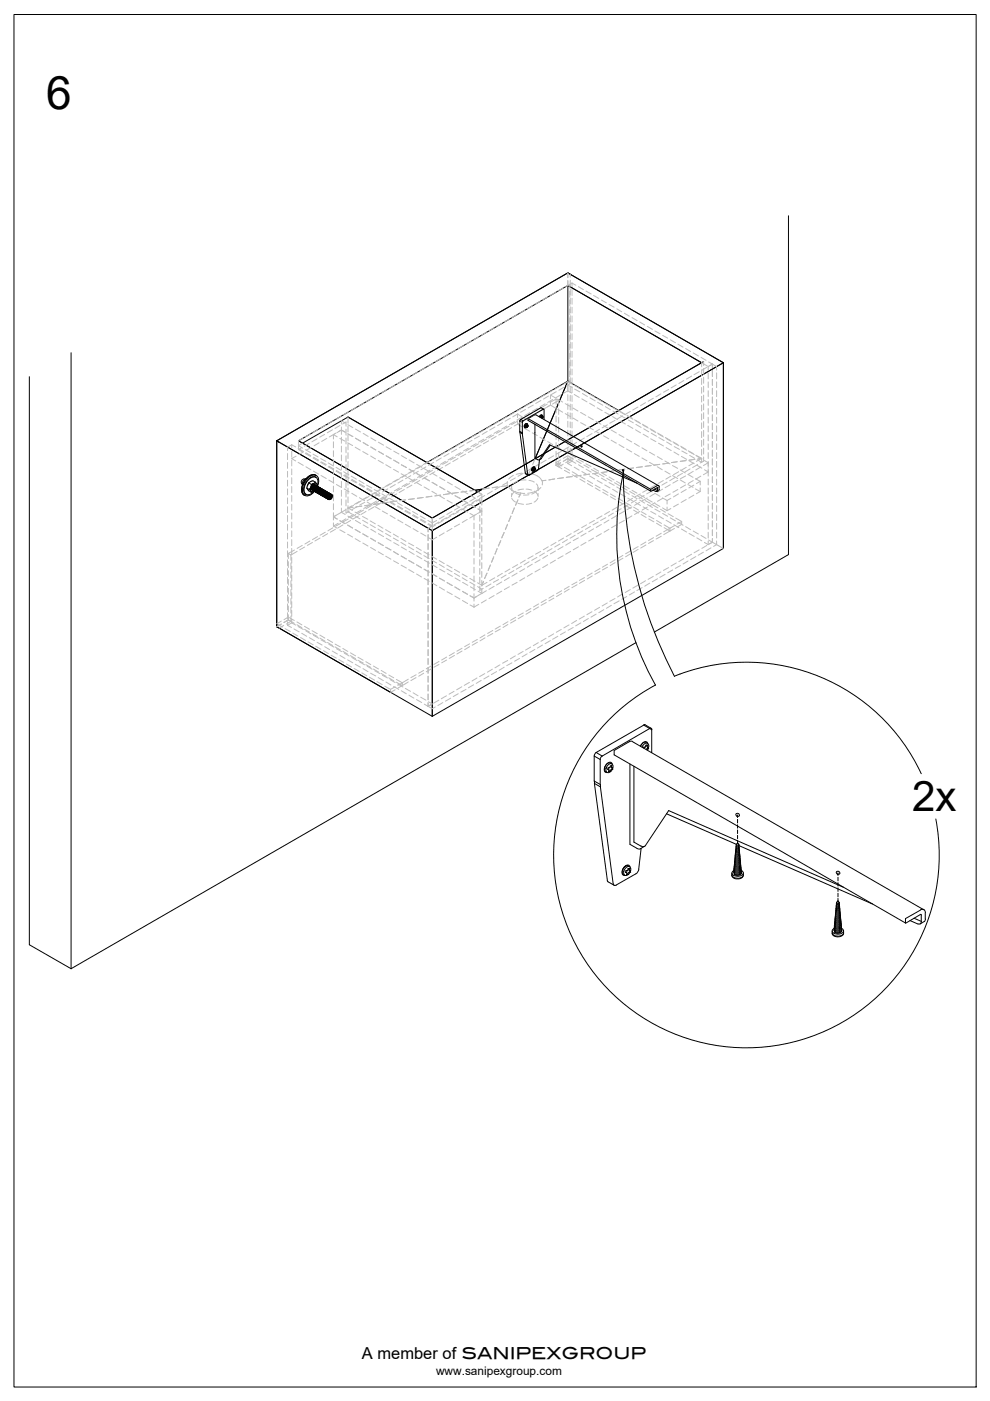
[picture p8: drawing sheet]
<svg xmlns="http://www.w3.org/2000/svg" width="210mm" height="297mm" viewBox="0 0 210 297" stroke-linecap="round" stroke-linejoin="round" font-family="sans-serif">
<defs><g id="words">
<text font-size="9.8" x="9.8" y="23.1">6</text>
<text font-size="8.9" x="193.4" y="172">2x</text>
<text font-size="3.5" x="76.8" y="288.1">A member of SANIPEXGROUP</text>
<text font-size="2.5" x="92.5" y="291.5">www.sanipexgroup.com</text>
</g></defs>
<!-- layer: 0 -->
<g fill="none" stroke="#000" stroke-width=".21">
<path d="M3 3.1h204v291h-204zM120.4 57.9l.5 .3M120.4 60.5l28.4 16.4M149.2 76.7l-57.5 33.1-28.4-16.3M73.8 88.4l27.5 15.9M110.2 89.2l.5 .4v2.2l-.5-.3zM110.2 91.7l.5 .3 1.2 8.7-.5-.3zM110.2 91.5l.1 .2M110.4 88.9l-.1 .3M110.8 91.8v.2M110.9 89.2l-.1 .3M111.1 90.3h.1"/>
<path d="M111.2 90.7h.1M111.4 90.1l.5-.2v.4a.41 .41 0 0 1-.5 .4zM111.4 90.5h.1v.1M111.4 90.4v.1M111.5 90.3h.1M111.5 90.3l-.1 .1M111.5 90.6h.1M111.6 90.6h.1M111.6 90.5v.1M111.7 90.1h.1M111.7 90.1l-.2 .2M111.8 90.5h.1"/>
<path d="M111.8 90.1h.1M111.8 90.1v.1M111.8 90.3h.1M111.8 90.4l-.1 .1M111.8 90.4h.1M111.8 89.9h-.4l-.2 .4 .1 .3M111.8 89.9a.44 .44 0 0 0-.6 .2 .44 .44 0 0 0 .2 .6M111.8 90.3v.1M112 88.8v.3l26 15v-.4M112 88.8l26 14.9M113 99.3l.4-.2 .1 .4a.41 .41 0 0 1-.6 .3zM113.1 99.8h.1"/>
<path d="M113.1 99.5h.1M113.1 99.5v.3M113.2 99.8h.1M113.2 99.3l-.1 .2M113.2 99.3h.1M113.2 99l.2 .1M113.3 99l-.5 .3-.1 .4 .2 .2M113.3 88l-1.3 .8M113.3 99.3h.1M113.3 99.3v.1M113.3 99.6l-.1 .2M113.4 99.4v.1"/>
<path d="M113.4 99.6h.1M113.4 99.5h.1M113.4 99.1a.44 .44 0 0 0-.6 .2 .44 .44 0 0 0 .1 .5M113.4 89.9v7.2l.8 .4 .2-.1 2.1-3.1 18.5 8.1M113.4 99.5l-.1 .1M113.6 88h-.3M113.6 88l26 15M113.9 99.8l-1.7 1M114.2 99.3l-.2 .4M114.4 97.5l-.2 1.8M114.5 88.4l.2-.2 .3-.1 .1 .3-.1 .3M114.6 88.5h.1"/>
<path d="M114.7 97.3l-.4 .2M114.8 97.2l-.1 .1M114.9 88.3l-.3 .2M114.9 88.3h.1M114.9 88l-.3 .1-.2 .3 .3-.4 .3 .1-.1-.1M114.9 88.6h.1M114.9 88.4l.1 .1M114.9 88.6v.1M115 88.3v.1M115 88.6h.1M115 88.5h.1M115 88.5v.1"/>
<path d="M115.1 86.8l-4.2 2.4-.5-.3M115.2 86.8l.1 .1 .1 2M115.3 86.8l-.6-.3-4.3 2.4M116.7 94.4l-1.9 2.8M120.4 80.8l-6.9 16.5M132.1 99.9a95.8 95.8 0 0 0 10.9 43.5M132.2 99.8a64.9 64.9 0 0 0 6.8 45.5M63.9 102.5l.2 .1M64.2 102.7h.1M64.5 105l.1 .1M64.5 101.5l.1 .1M64.5 101.6a.6 .6 0 0 0-.5 .9"/>
<path d="M64.7 101.7h.1M64.8 104.8h.1M64.9 101.5a1.19 1.19 0 0 0-.8 1.4M65.1 103.5l.5 .3M65.1 103.5l.4 .6 .5 .3M65.2 103h.1M65.5 102.4l-.4 1.1M65.5 102.4l.5 .3M65.5 102.3v.1M65.5 101.6a1.05 1.05 0 0 1 1.5-.4 1.05 1.05 0 0 1 .4 1.4l-.2 .5a2.39 2.39 0 0 1-2.1 1.8 1.71 1.71 0 0 1-.2-2.5zM65.5 102.4l-.3 .5M65.6 103.8l.4 .6"/>
<path d="M65.8 103.6l.1 .1M65.9 103.7h-.1M65.9 103.7h.1M66 102.7l-.1 .5-.3 .6M66.1 103.8h.1M66.1 103.5l.1 .2a.54 .54 0 0 0 .6-.2 .54 .54 0 0 0-.1-.7l-.2 .1v.3l-.4 .4M66.3 102.8l.2-.3h.5a1.15 1.15 0 0 1-1 1.7 .99 .99 0 0 1 .3-1.4zM66.3 102.6l-.1 .5-.4 .4M66.3 102.6l-.5 .9 .2 .3M66.3 103l.2-.2 .4 .1a.67 .67 0 0 1-.1 .7 .67 .67 0 0 1-.6 .2zM66.3 102.6l.2 .1M66.3 104h.1"/>
<path d="M66.4 102.6l-.1 .6-.5 .4M66.4 103l-.3 .4M66.5 102.6h.1M66.5 102.9l-.2 .4-.2 .2zM66.6 104.1l.1 .1M66.6 102.8l-.1 .6-.4 .3M66.6 102.9l-.1 .5-.3 .2M66.7 102.7h-.3l-.4 .3-.1 .6 .2 .2M66.7 102.8h-.4l-.3 .4v.4l.2 .3M66.7 103l-.2 .5-.4 .2M66.7 103v.4l-.5 .4M66.8 103.1l-.1 .3-.3 .3"/>
<path d="M66.8 102.8l-.5 .1-.2 .4-.1 .4 .3 .2M66.8 103.9l-.8 .5M66.8 104.3l-.1-.2v-.4l.4-.5h.3l-.2-.1-.5 .4-.1 .5 .2 .3M66.8 102.2l-.5-.3-.8 .5M66.8 102.2l.5 .6-.2 .5M66.8 102.9l-.3-.1-.3 .5-.1 .5 .2 .2M66.8 102.2l-.8 .5M66.9 101.2h.1M66.9 100.7a2.14 2.14 0 0 0-2.4 1.4l-.3 .4a1.92 1.92 0 0 0 .3 2.4M66.9 101.1a1.95 1.95 0 0 0-2.2 1.5l-.2 .5a1.5 1.5 0 0 0 .3 1.7M66.9 102.9h-.3l-.3 .3-.1 .6 .1 .2M67 102.9l-.5 .1-.2 .4v.5l.1 .1"/>
<path d="M67.1 103h-.4l-.3 .3-.1 .6 .2 .2M67.1 100.9l-.5-.2h-.7l-.7 .5-.6 .8-.6 1.4v1l.5 .6M67.1 103h-.3l-.4 .4v.5l.2 .2M67.1 103.6a2.08 2.08 0 0 0-.1-2.8 2.78 2.78 0 0 0-2.8 2.5 1.17 1.17 0 0 0 .1 1.4 1.17 1.17 0 0 0 1.4 .3l.7-.5 .6-.8M67.1 103l-.3 .1-.2 .3-.1 .3 .1 .4M67.1 103.3h.1M67.1 103l.1 .1M67.2 103.1h-.3l-.4 .5v.4l.2 .2M67.5 103.2h-.3l-.3 .4-.1 .6 .1 .1-.1-.1v-.5l.3-.4 .4-.1M67.6 103.3h-.4l-.3 .4v.5l.2 .2M67.6 103.3h.1M67.6 103.3h-.2l-.3 .3-.2 .7 .2 .1"/>
<path d="M67.7 103.4h-.4l-.2 .4-.1 .5 .2 .2M67.8 103.4h-.4l-.3 .4v.5l.2 .2M67.9 103.4l-.4 .1-.3 .5-.1 .3 .3 .2M67.9 103.5l-.3-.1-.3 .5-.1 .4 .2 .3M68 104.9h.1M68 103.5l-.4 .1-.2 .3-.1 .4 .2 .3M68.1 103.6l-.2-.1-.4 .2-.1 .4v.4l.1 .1M68.2 103.6h-.4l-.3 .4-.1 .5 .2 .2M68.2 103.7l-.3-.1-.3 .3-.1 .6 .1 .2M68.2 103.7h-.3l-.3 .4v.5l.1 .2-.1-.2 .1-.5 .3-.4h.3M68.2 103.7h.1M68.4 105.1l.1 .1"/>
<path d="M68.4 105.1l-.2-.1 .2-.6 .3-.4 .3 .1h-.3l-.4 .5v.4l.2 .2M68.5 103.8l-.3-.1-.3 .3-.2 .6 .2 .3M68.5 103.8h-.4l-.3 .4-.1 .4 .2 .3M68.6 103.8h-.4l-.2 .3-.2 .4 .2 .4M68.6 103.9h-.3l-.4 .4v.5l.2 .2M68.7 103.9l-.4 .1-.3 .5v.4l.2 .1M68.7 103.9h.1M68.7 104h-.3l-.3 .4-.1 .5 .2 .2M68.8 104h-.3l-.3 .3-.1 .6 .2 .2M68.9 104h-.4l-.3 .5v.4l.2 .2M69.1 104.2l-.3-.1-.3 .4-.1 .5 .2 .3M69.2 104.2h-.4l-.3 .4-.1 .4 .2 .3"/>
<path d="M69.3 104.3l-.3-.1-.3 .2-.2 .8 .2 .2M69.3 104.3l-.2-.1-.4 .3-.1 .3v.4l.1 .2M69.4 104.3h-.3l-.3 .3-.1 .3 .1 .5-.1-.2v-.5l.4-.4h.3M69.5 104.4h-.3l-.4 .4v.5l.2 .2M69.6 104.4l-.4 .1-.3 .4-.1 .4 .2 .2M69.6 105.6l.1-.3a.59 .59 0 0 1 .7-.4 .68 .68 0 0 1-.1 .8M69.7 104.5h-.4l-.3 .5-.1 .4 .2 .2M69.7 104.5h-.3l-.4 .4v.4l.2 .3M69.8 105.6h.1M69.8 104.5h-.3l-.4 .6v.4l.2 .1M69.8 105.5l.1 .1M69.8 105.5l.3 .1"/>
<path d="M69.9 104.6l-.3-.1-.4 .5-.1 .5 .2 .2M69.9 105.4l-.1 .2M69.9 105.4l.3 .2v-.2M69.9 105.6h.1M69.9 105.4l.2 .2M69.9 105.7h.1M69.9 105.6v.1M69.9 104.6h-.2l-.4 .3-.1 .7 .2 .1M70 104.7l-.3-.1-.3 .3-.1 .7 .1 .2M70.1 105.6l-.2 .1M70.1 105.6h.1M70.1 104.7h-.4l-.3 .5-.1 .4 .3 .2"/>
<path d="M70.1 105.2h.1M70.1 104.8l-.3-.1-.3 .4-.1 .5 .2 .2M70.1 105.1l-.2 .3M70.1 104.8h-.3l-.3 .5v.3l.2 .3M70.1 104.8h.1M70.2 105.1h.1M70.2 105.1v.1M70.2 105.2l.1 .1M70.2 105.4h.1M70.2 105.7v.1M70.3 104.8h-.4l-.3 .6v.5h.3M70.3 105.3h.1"/>
<path d="M70.3 105.3l-.1 .1-.3-.1 .3 .1M70.4 104.9l-.3-.1-.3 .3-.2 .5a.29 .29 0 0 0 .3 .3 .29 .29 0 0 0 .3-.2v.1M91.7 112.5l61.7-35.6v39.4M111.4 100.3l.1 .1M111.5 100.5l.5 .3M111.9 100.6l.3 .1M138.4 103.9l.7 .3M139.3 103.4l-1.3 .8M139.3 103l-1.3 .7M139.3 103h.4l.1 .2M139.3 103.4h.1M139.4 104l-.3 .2"/>
<path d="M139.4 103.4v.6l-.6-.3M139.7 104l-.4 .2M139.7 103.2v.6M139.8 103.8l-.1 .2M58.7 132.9l24.1 13.9M58.7 132.2v.7M58.7 132.9l.5 .3M126.4 159.5l-.4 .8M133.3 157.3l-3.1 1.8v.9l61.8 35.7v-.9l3.1-1.8M134.1 157.3l61.8 35.6M134.1 157.2l-.7 .1M136.1 158.4l.4-.5a.61 .61 0 0 1 .8-.3 .61 .61 0 0 1 .2 .9l-.3 .5"/>
<path d="M136.5 158.4v.2M136.5 158.4h.1M136.8 153.7h-.3M136.8 153.7l1.2 .7M137 158h.2M137 158h.1M137 157.4l.3 .2M137 158h-.1a.28 .28 0 0 1 0 .4 .28 .28 0 0 1-.3 0M137 157.4l-.6 .1-.6 .7M137.2 158h.1M137.2 158.8h.1M137.2 158.7l-.2 .2"/>
<path d="M137.2 158.1l.1 .3h.1l-.1 .3M137.2 158v.1M137.3 158.7h.1M137.3 157.6a.78 .78 0 0 0-.8-.3 .78 .78 0 0 0-.6 .6l-.1 .3M137.8 154.5l-1.3-.8-10.1 5.8M137.8 154.5l-10.1 5.8-1.3-.8M137.8 154.5l.4 .2M137.8 154.4l.3 .1 .1 .2M138.2 154.7v4.9M139 145.2a40.9 40.9 0 0 0-18.5 51.6 40.9 40.9 0 0 0 49.4 23.7 40.9 40.9 0 0 0 28.5-46.9M143 143.3a40.9 40.9 0 0 1 52.3 20.7M126 160.3l1.3 .7v5.3l-1.3-.7z"/>
<path d="M126 165.6l.1 .5M127.3 166.8l2.8 20.8 .3 .1h.3l4.1-2.4M127.3 166.8l-1.3-.7 2.8 20.6M127.3 166.3v.5M127.7 160.2l-.4 .8M128.1 162.9h.1M128.9 162.2l.6-.3 .3 .1a1.15 1.15 0 0 1 0 1.2 1.15 1.15 0 0 1-1.1 .6 1.06 1.06 0 0 1 .2-1.6zM129 163.6h.1M129 163.6h.3M129.3 163.6h.1M129.3 163.5h.1M129.4 163.4l-.1 .1"/>
<path d="M129.4 162.4h.1M129.4 161.8l.3 .2M129.4 162.4v.1a.33 .33 0 0 1-.5 .3v.3a.23 .23 0 0 1 .3 .2 .23 .23 0 0 1-.2 .3M129.4 161.8a1.15 1.15 0 0 0-1 .6 1.15 1.15 0 0 0 0 1.2M129.6 163.1h.1M129.6 162.3l-.2 .1M129.6 162.4h.1M129.6 162.3v.2M129.6 163.1l-.2 .3M129.6 162.5l.1 .3M129.7 162.8h.1M129.8 163.1h.1"/>
<path d="M129.8 162l-.1-.3a1.11 1.11 0 0 0-1.5 1 .69 .69 0 0 0 .5 1.1l-.3-.2M129.8 162.8v.3M129.8 162.8h.1M129.8 162.8h-.1M133.6 162v17l1.4 .9M134.4 162.5v16l1.5 .9a.65 .65 0 0 0 .9-.1M135.9 179.9l-.5 4.4M136.6 179.4l-1 .6-.5-.1M136.8 179.3l5-7.4 37 16.2M141.3 172.5l14.8 6.5 .2-.2M156.1 179.1v.2a.33 .33 0 0 0 .3 .1 .33 .33 0 0 0 .2-.3M156.2 179l.2 .2 .2-.2"/>
<path d="M156.2 179.4v.1M156.3 178.8h.2zM156.4 172.8v.5M156.4 173.7v.8M156.4 174.9v.7M156.4 176v.7M156.4 177.1v.7M156.4 178.2v.6M156.4 178.8l.2 .2M156.6 179.2a.31 .31 0 0 1-.1 .4 .31 .31 0 0 1-.4-.1l.1-.1M156.6 179.3l28.4 12.4M156.7 179.6a.35 .35 0 0 1-.2 .4 .35 .35 0 0 1-.5-.1h.1"/>
<path d="M156.7 179.3v.3l-.3 .2h-.4v-.3M156.7 179.7v.3l-.3 .2h-.3l-.1-.3M128.8 186.7l.1 .3M128.9 187l1.3 .7M132.2 185.4l.3 .2M132.7 184l.6-.3 .2 .1a1.15 1.15 0 0 1 .1 1.2 1.15 1.15 0 0 1-1.1 .6 1.06 1.06 0 0 1 .2-1.6zM132.8 184.6h.1M132.8 184.6l-.2 .4a.22 .22 0 0 1 .3 .1 .22 .22 0 0 1-.1 .3M132.8 185.4h.1M132.8 185.4h.3M133.1 185.4h.1M133.2 184.2l-.1 .4h-.3"/>
<path d="M133.2 184.2h.1M133.2 183.6l.3 .2M133.2 183.6a1.15 1.15 0 0 0-1.1 .6 1.15 1.15 0 0 0 .1 1.2M133.2 183.6a1.06 1.06 0 0 0-1.2 .9M133.2 184.2h.2M133.4 184.2v.4M133.4 184.2h.1M133.4 184.6h.2M133.5 184.9l-.2 .1-.2 .4M133.5 184.9h.1M133.6 183.8l-.2-.3a1.11 1.11 0 0 0-1.4 1 .69 .69 0 0 0 .5 1.1M133.6 184.6h.1"/>
<path d="M133.6 184.6l-.1 .3M135.5 184.3l-.3 .6-.4 .4M155.2 185.1v.6l.2 .3a1.33 1.33 0 0 0 2.2-.5M155.2 185.5a1.38 1.38 0 0 0 2.4 0M155.6 184.5a.58 .58 0 0 0-.4 .7 .58 .58 0 0 0 .6 .5 1.23 1.23 0 0 0 1.8-.7l-.4-.5M156.1 180.6h.1M156.1 180.2h.1M156.7 180a.36 .36 0 0 1-.2 .4 .36 .36 0 0 1-.5-.2h.1M156.8 180.4v.1a.43 .43 0 0 1-.4 .4 .43 .43 0 0 1-.4-.2v-.1M156.8 180.5v.3l-.3 .3-.5-.1v-.3M156.8 180.1l-.1 .4-.2 .2-.5-.1v-.3M156.8 180.8a.47 .47 0 0 1-.4 .5 .47 .47 0 0 1-.5-.3h.1"/>
<path d="M156.8 180.9v.4l-.3 .2-.6-.1v-.3M156.8 181.2a.54 .54 0 0 1-.4 .5 .54 .54 0 0 1-.5-.2v-.1M156.8 181.6a.52 .52 0 0 1-.3 .5 .52 .52 0 0 1-.6-.3M156.8 181.3v.4l-.3 .2h-.5l-.1-.4M156.9 182a.56 .56 0 0 1-.5 .5 .56 .56 0 0 1-.6-.3M156.9 181.7l-.1 .4-.4 .3-.4-.1-.2-.4M156.9 182.4a.6 .6 0 0 1-.3 .6 .6 .6 0 0 1-.6 0l-.2-.2v-.2M156.9 182.1v.2a.64 .64 0 0 1-.5 .5 .64 .64 0 0 1-.6-.3v-.2M157 182.8a.67 .67 0 0 1-.6 .6 .67 .67 0 0 1-.7-.3l.1-.1M157 182.5v.2a.69 .69 0 0 1-.6 .5 .69 .69 0 0 1-.7-.3v-.2M157 183.2a.7 .7 0 0 1-.5 .6 .7 .7 0 0 1-.8-.3v-.1M157 183.3l.1 .2a.78 .78 0 0 1-.7 .6 .78 .78 0 0 1-.7-.4v-.2"/>
<path d="M157 182.9v.2a.75 .75 0 0 1-1.3 .2v-.2M157.1 183.6v.2a.82 .82 0 0 1-1.4 .1v-.1M157.1 183.7v.2a.85 .85 0 0 1-1.5 .2l.1-.2M157.1 184l-.2 .5a.75 .75 0 0 1-1.3-.2l.1-.1M157.1 184.1v.3a.86 .86 0 0 1-1.5 .1v-.2M157.1 184.4v.1a.87 .87 0 0 1-.7 .6 .87 .87 0 0 1-.8-.4v-.1M157.1 184.8l.1 .2-.2 .3-.7 .2a.49 .49 0 0 1-.6-.4M157.1 184.5l.1 .2a.91 .91 0 0 1-1.6 .2v-.2M157.2 184.9v.2M157.2 185.1a.96 .96 0 0 1-1.4 .3M157.6 185.1v.4M176.4 197.8a1.38 1.38 0 0 0 2.5 0"/>
<path d="M176.4 197.4v.6l.3 .3a1.3 1.3 0 0 0 2.2-.5v-.4M176.9 196.8a.58 .58 0 0 0-.4 .7 .58 .58 0 0 0 .6 .5 1.23 1.23 0 0 0 1.7-.7l-.4-.5v.4a.95 .95 0 0 1-1.6 0l.1-.2M176.9 196.6v.2M176.9 197.4l.1 .3M177.3 192.9h.1M177.4 191.3v.3a.34 .34 0 0 0 .3 .1 .34 .34 0 0 0 .2-.4M177.4 192.5h.1M177.5 191.7v.1M177.6 191.1l-.2 .3 .3 .1 .2-.1-.2-.3M177.6 191.1h.1zM177.7 185.1v.5M177.7 186v.8"/>
<path d="M177.7 187.1v.8M177.7 188.2v.8M177.7 189.4v.7M177.7 190.5v.6M177.9 191.5a.34 .34 0 0 1-.2 .3 .34 .34 0 0 1-.4 0l.2-.1M177.9 191.6l.1 .3-.3 .2h-.3l-.1-.3M178 191.9a.34 .34 0 0 1-.2 .4 .34 .34 0 0 1-.5-.2h.1M178 192.3a.42 .42 0 0 1-.3 .4 .42 .42 0 0 1-.5-.1l.1-.1M178 192v.3l-.3 .2h-.4v-.3M178 192.7a.41 .41 0 0 1-.3 .4 .41 .41 0 0 1-.5-.2h.1M178 192.4v.4l-.3 .1h-.4l-.1-.3M178.1 193.1a.44 .44 0 0 1-.4 .5 .44 .44 0 0 1-.5-.3"/>
<path d="M178.1 192.8l-.1 .4-.3 .2-.5-.1v-.3M178.1 193.5a.51 .51 0 0 1-.4 .5 .51 .51 0 0 1-.5-.3M178.1 193.2v.3l-.4 .3-.5-.1v-.3M178.1 193.9a.55 .55 0 0 1-.4 .5 .55 .55 0 0 1-.6-.3h.1M178.1 193.6v.4l-.3 .2-.6-.1v-.3M178.2 194.3a.6 .6 0 0 1-.5 .5 .6 .6 0 0 1-.6-.3M178.2 194.4v.4l-.4 .3-.7-.2v-.3M178.2 194v.2a.66 .66 0 0 1-1.1 .2v-.2M178.2 194.7a.64 .64 0 0 1-.5 .5 .64 .64 0 0 1-.7-.3h.1M178.2 194.8l.1 .2a.72 .72 0 0 1-1.3 .2v-.2M178.3 195.1a.68 .68 0 0 1-.6 .6 .68 .68 0 0 1-.7-.3v-.1M178.3 195.5a.67 .67 0 0 1-.6 .6 .67 .67 0 0 1-.7-.4"/>
<path d="M178.3 195.2v.4l-.6 .3a.55 .55 0 0 1-.7-.3v-.2M178.3 195.9a.72 .72 0 0 1-.4 .7 .72 .72 0 0 1-.8-.1l-.1-.4M178.3 195.6v.4l-.7 .3a.52 .52 0 0 1-.6-.3v-.2M178.4 196.3v.3l-.3 .2a.81 .81 0 0 1-1.2-.2v-.1M178.4 196v.2a.82 .82 0 0 1-1.5 .2v-.2M178.4 196.7v.3a.86 .86 0 0 1-1.5 0v-.1M178.4 196.4v.2a.85 .85 0 0 1-.7 .6 .85 .85 0 0 1-.8-.4M178.4 197.1v.3l-.4 .3-.6 .1-.4-.1M178.5 197.2a.84 .84 0 0 1-.6 .7 .84 .84 0 0 1-.9-.2M193 195.2l1.6 .7M195.1 192.9a.65 .65 0 0 1 .8-.1 .65 .65 0 0 1 .3 .7M195.3 194v1.4l-1.5-.7"/>
<path d="M195.4 195.3l-.3 .5-.5 .1M195.4 194l-.3-.1-3.1 1.8M195.9 195.4l-.8 .5M196.2 193.6v1.2M196.2 194.9l-.2 .5"/>
<circle cx="123.3" cy="94.6" r=".15"/>
<circle cx="132.1" cy="99.7" r=".15"/>
<circle cx="156.4" cy="172.7" r=".37"/>
<circle cx="177.7" cy="185" r=".37"/>
</g>
<!-- layer: hidden line -->
<g fill="none" stroke="#bababa" stroke-width=".21">
<path d="M120.4 57.9v1M120.4 59.5v1M120.9 58.2v.6M120.9 59.4v1.2M86.9 79.8l-1.1 .7M88.5 78.9l-1 .6M90.2 78l-1.1 .6M91.8 77l-1.1 .6M93.4 76.1l-1.1 .6M95 75.1l-1.1 .7M96.6 74.2l-1.1 .6M98.3 73.3l-1.1 .6"/>
<path d="M99.9 72.3l-1.1 .7M101.5 71.4l-1 .6M103.1 70.5l-1 .6M104.8 69.5l-1.1 .6M106.4 68.6l-1.1 .6M108 67.6l-1.1 .7M109.6 66.7l-1.1 .6M111.3 65.8l-1.1 .6M112.9 64.8l-1.1 .7M114.5 63.9l-1.1 .6M116.1 62.9l-1 .7M117.8 62l-1.1 .6"/>
<path d="M119.4 61.1l-1.1 .6M120.8 60.3l-.9 .5M120.8 60.3v.8M120.8 61.8v1.2M120.8 63.6v1.3M120.8 65.5v1.2M120.8 67.4v1.2M120.8 69.2v1.3M120.8 71.1v1.3M120.8 73v1.2M120.8 74.9v1.2M120.8 76.7v1.3"/>
<path d="M120.8 78.6v1.3M120.9 61.3v1.3M120.9 63.2v1.2M120.9 65.1v1.2M120.9 66.9v1.3M120.9 68.8v1.2M120.9 70.7v1.2M120.9 72.5v1.3M120.9 74.4v1.3M120.9 76.3v1.2M120.9 78.2v1.2M121.3 60l-.5 .3"/>
<path d="M121.3 60l.8 .5M121.3 60v.7M121.3 61.4v1.2M121.3 63.2v1.3M121.3 65.1v1.3M121.3 67v1.3M121.3 68.9v1.2M121.3 70.8v1.2M121.3 72.6v1.3M121.3 74.5v1.3M121.3 76.4v1.2M121.3 78.3v1.2"/>
<path d="M122.6 60.8l1.1 .6M124.2 61.7l1.1 .6M125.9 62.6l1.1 .7M127.5 63.6l1.1 .6M129.1 64.5l1.1 .6M130.8 65.5l1 .6M132.4 66.4l1 .6M134 67.3l1.1 .7M135.6 68.3l1.1 .6M137.2 69.2l1.1 .6M138.9 70.2l1.1 .6M140.5 71.1l1.1 .6"/>
<path d="M142.1 72l1.1 .7M143.7 73l1.1 .6M145.4 73.9l1 .6M146.6 79.7l-1.1 .7M147 74.8l1.1 .7M148.3 78.8l-1.1 .6M148.6 75.8l1.1 .6M148.8 78.4v1.3M149.2 76.7v.8M149.2 78.1v1.3M149.2 80v1.3M149.9 77.9l-1.1 .6"/>
<path d="M150.2 77.7l-1.4-.8v.9M150.2 77.7v.8M150.2 79.1v1.2M150.2 76.7l.8 .5M151 77.2l-.6 .4M151 77.2l-.8 .5M151 77.2v.8M151 78.6v1.2M151 77.2l.9 .5v.8M151.9 79.1v1.2M61 96.2v1.2M61 98.1v1.2"/>
<path d="M61 99.9v1.3M61.8 94.3v.7M61.8 95.7v1.2M61.8 97.5v1.3M61.8 99.4v1.3M61.8 94.3l.9 .5M61.8 94.3l-.8 .5v.7M62.8 96.7l-1 .5 .9 .5M63.2 98l1.1 .7M63.2 95.1l1.1 .6M63.3 95.3l.9 .5M64 94.9l-.7 .4"/>
<path d="M64.1 94l-.8 .5 .9 .5M64.2 92.9l-.9 .6v1.8M64.4 95.8l-1.1 .6M64.7 95.3l1.1 .7M64.7 96.2l1.1 .6M64.9 99l1 .6M64.9 96l1 .6M65.6 94l-1.1 .6M65.8 92l-1.1 .7M66 94.9l-1.1 .5M66.4 97.1l1 .6M66.4 96.3l1 .6"/>
<path d="M66.5 99.9l1.1 .6M66.5 96.9l1.1 .7M67.2 93l-1.1 .7M67.4 91.1l-1.1 .6M67.6 93.9l-1 .6M68 97.2l1.1 .6M68 98l1.1 .7M68.1 97.9l1.1 .6M68.8 92.1l-1 .6M69 90.2l-1.1 .5M69.3 92.9l-1.1 .7M69.6 98.2l1.1 .6"/>
<path d="M69.6 99l1.1 .6M69.7 98.8l1.1 .6M70.5 91.1l-1.1 .7M70.7 89.2l-1.1 .6M70.7 92.1l.8 .5M70.7 92.1v1M70.7 93.7v1.2M70.7 95.6v1.2M70.7 97.4v1.3M70.7 99.3v1.3M70.9 92l-1.1 .7M71.2 99.9l1.1 .6"/>
<path d="M71.2 99.1l1.1 .6M71.2 91.8l-.5 .3M71.3 99.8l1.1 .6M72.1 92.9l1.1 .6M72.1 90.2l-1.1 .6M72.3 88.3l-1.1 .6M72.4 91.2l-.6 .3M72.4 90.5v1.6M72.4 92.7v1.3M72.4 94.6v1.2M72.4 96.5v1.2M72.4 98.3v1.3"/>
<path d="M72.4 91.2l-.9 .5M72.4 91.2l.8 .4M72.6 89.9l.8-.4v.9M73.2 89.7l-.8-.5v.7M73.4 91v1.3M73.4 92.9v1.2M73.4 94.8v1.2M73.4 96.6v1.3M73.4 98.5v1.3M73.7 93.9l1.1 .6M73.7 90l1.1 .7M73.7 92l1.1 .6"/>
<path d="M73.8 88.4v1.3M73.8 90.3v1.3M73.8 92.2v1.3M73.8 94.1v1.3M73.8 96v1.2M73.8 97.9v1.2M73.8 99.7v1.3M73.9 87.3l-1.1 .7M75.3 94.8l1.1 .6M75.4 91l1.1 .6M75.4 92.9l1.1 .6M75.5 86.4l-1 .6"/>
<path d="M76.9 95.7l1.1 .7M77 91.9l1.1 .6M77 93.8l1.1 .7M77.2 85.5l-1.1 .6M78.6 96.7l1 .6M78.6 92.8l1.1 .7M78.6 94.8l1.1 .6M78.8 84.5l-1.1 .7M80.2 97.6l1.1 .6M80.2 93.8l1.1 .6M80.2 95.7l1.1 .6M80.4 83.6l-1.1 .6"/>
<path d="M81.8 98.5l1.1 .7M81.9 94.7l1 .6M81.9 96.6l1 .7M82 82.6l-1.1 .7M83.4 99.5l1.1 .6M83.5 95.7l1.1 .6M83.5 97.6l1.1 .6M83.7 81.7l-1.1 .6M85.1 96.6l1.1 .6M85.1 98.5l1.1 .6M85.3 80.8l-1.1 .6M86.7 97.5l1.1 .7"/>
<path d="M86.7 99.5l1.1 .6M87.5 99.8l-1 .6M88 99.6l-1.1 .7M88.3 98.5l1.2 .6M88.7 99.9l-1.1 .6M89.2 98.8l-1.1 .6M89.6 98.7l-1.1 .6M90 99.4l1.1 .6M90.3 99l-1.1 .6M90.5 98.1l-.8 .4M91.2 99.7l-1.1 .6M91.2 97.8l-1.1 .6"/>
<path d="M91.7 99.7l-1.1 .7M91.9 98l-1.1 .7M92.8 98.7l-1.1 .7M92.8 96.8l-1.1 .6M93.3 98.8l-1.1 .6M93.6 97.1l-1.1 .6M93.9 99.1l-1.1 .6M94.4 95.9l-1 .6M94.4 97.8l-1 .7M95 97.9l-1.1 .6M95.2 96.2l-1.1 .6M95.5 98.2l-1.1 .6"/>
<path d="M96.1 96.9l-1.1 .6M96.1 94.9l-1.1 .7M96.6 96.9l-1.1 .6M96.8 95.2l-1.1 .7M97.1 97.2l-1.1 .7M97.7 96l-1.1 .6M97.7 94l-1.1 .6M98.2 96l-1.1 .6M98.4 94.3l-1 .6M98.7 96.3l-1.1 .6M99.3 93.1l-1 .6M99.3 95l-1 .6"/>
<path d="M99.8 95l-1.1 .7M100.1 93.4l-1.1 .6M100.3 95.3l-1 .7M101 94.1l-1.1 .6M101 92.1l-1.1 .6M101.4 94.1l-1 .6M101.7 92.4l-1.1 .6M102 94.4l-1.1 .6M102.6 93.1l-1.1 .7M102.6 91.2l-1.1 .6M103.1 93.2l-1.1 .6M103.3 91.5l-1.1 .6"/>
<path d="M103.6 93.5l-1.1 .6M104.2 90.2l-1.1 .7M104.2 92.2l-1.1 .6M104.7 92.2l-1.1 .7M104.9 90.5l-1.1 .7M105.2 92.5l-1.1 .7M105.8 91.3l-1.1 .6M105.8 89.3l-1.1 .6M106.3 91.3l-1.1 .6M106.6 89.6l-1.1 .6M106.8 91.6l-1.1 .6M107.4 88.4l-1 .6"/>
<path d="M107.4 90.3l-1 .7M107.9 90.4l-1.1 .6M108.2 88.7l-1.1 .6M108.5 90.7l-1.1 .6M109.1 89.4l-1.1 .6M109.1 87.4l-1.1 .7M109.6 89.4l-1.1 .6M109.7 89.9l1 .6M109.7 89.2v.7M109.8 87.7l-1.1 .7M110.1 89.7l-1.1 .6M110.6 89.4l-.9 .5"/>
<path d="M110.7 88.4l-1-.6v.7M110.7 88.5l-1.1 .6M110.7 86.5l-1.1 .7M111.2 88.5l-1.1 .6M111.2 90.8l1.1 .6M111.2 88.7l1.1 .6M111.4 86.8l-1 .6M111.7 88.8l-1.1 .6M112.2 88.5l-1.1 .6M112.3 85.6l-1 .6M112.3 87.5l-1 .6M112.5 99.4l-1.1 .7"/>
<path d="M112.7 99.1l-.6 1.3M112.8 87.5l-1.1 .7M112.9 91.8l1 .6M112.9 89.6l1 .6M113.1 85.9l-1.1 .6M113.5 97.3l-.6 1.2M113.6 87.7l-1.3 .8M114 86.6l-1.1 .6M114 84.7l-1.1 .5M114.1 98.5l-1 .6M114.4 86.6l-1.1 .6M114.5 92.7l1.1 .6"/>
<path d="M114.5 90.5l1.1 .7M114.7 84.9l-1.1 .6M115 86.9l-1.1 .6M115.5 86.6l-.6 .3M115.6 83.7l-1.1 .6M115.6 85.6l-1.1 .7M115.8 97.6l-1.1 .6M116 85.7l-1 .6M116.1 93.6l1.1 .7M116.1 91.5l1.1 .6M116.3 84l-1.1 .6M116.6 86l-1.1 .6"/>
<path d="M116.7 85.9l-.6 .4M116.7 85.1v.8M116.7 85.9l1 .6M117.2 82.7l-1.1 .7M117.2 84.7l-1.1 .6M117.4 96.6l-1.1 .7M117.7 84.3l-1-.5v.7M117.7 94.6l1.1 .6M117.7 92.4l1.1 .6M117.9 84.6l-1.3 .7M117.9 98.7l1.2 .7M117.9 84.6v1.1"/>
<path d="M117.9 86.3v1.3M117.9 88.2v1.2M117.9 90.1v1.2M117.9 91.9v1.3M117.9 93.8v1.3M117.9 95.7v1.2M117.9 97.6v1.1M117.9 98.7l.5 .3M117.9 84.6l.5 .3M117.9 83l-1.1 .7M118.2 86.8l1.1 .6M118.2 84.6l1.1 .6"/>
<path d="M118.4 84.9l-1.3 .8M118.4 84.9v1.1M118.4 86.6v1.3M118.4 88.5v1.2M118.4 90.4v1.2M118.4 92.3v1.2M118.4 94.1v1.3M118.4 96v1.3M118.4 97.9v1.1M118.8 83.8l-1.1 .6M118.8 81.8l-1.1 .7M118.9 97.5l-1 .6 1.2 .7"/>
<path d="M118.9 98.1l-1 .6M119 95.7l-1.1 .6M119.3 95.5l1.1 .6M119.3 93.4l1.1 .6M119.4 98.4l-1 .6M119.4 97.2l1-.6 1.2 .8M119.5 82.1l-1 .6M119.7 99.7l1.1 .6M119.7 99.1l1.1 .6M119.8 87.7l1.1 .6M119.8 85.6l1.1 .6M120.4 81.6l.9 .6"/>
<path d="M120.4 97.2l.9 .6M120.4 80.8v2.3M120.4 83.7v1.2M120.4 85.6v1.2M120.4 87.4v1.3M120.4 89.3v1.3M120.4 91.2v1.2M120.4 93.1v1.2M120.4 94.9v1.3M120.4 96.8v1.5M120.4 98.3l.8 .4M120.4 97.2l-1 .6"/>
<path d="M120.4 97.2l.5 .4M120.7 94.7l-1.2 .7M120.8 80.5v.9l-.7 .4M120.9 97.6l-1 .5M120.9 80v1.3M120.9 81.9v1.3M120.9 83.8v1.2M120.9 85.7v1.2M120.9 87.5v1.3M120.9 89.4v1.3M120.9 91.3v1.2M120.9 93.2v1.2"/>
<path d="M120.9 95v1.3M120.9 96.9v.7M121 96.4l1 .7M121 94.3l1 .6M121.2 81.4l-.8-.5-1 .6M121.2 83.3l-.8-.4-1 .5M121.3 80.1v1.3M121.3 82v1.3M121.3 83.9v1.2M121.3 85.8v1.2M121.3 87.6v1.3M121.3 89.5v1.2"/>
<path d="M121.3 91.4v1.2M121.3 93.2v1.3M121.3 95.1v1.3M121.3 97v.8M121.3 97.8l-.9 .5M121.3 97.8l.8 .4M121.5 88.6l1.1 .7M121.5 86.5l1.1 .7M121.8 99l1 .7M121.8 83.6l1 .7M121.8 81.7l1 .6M121.8 82.5l1.1 .6"/>
<path d="M122.2 97.6l1 .7M122.3 93.8l-1.1 .6M122.6 97.4l1.1 .6M122.6 95.2l1.1 .7M122.6 98.5l1.1 .7M123.1 89.6l1.1 .6M123.1 87.4l1.1 .7M123.4 82.6l1.1 .7M123.4 100l1.1 .6M123.4 84.6l1.1 .6M123.5 83.4l1 .7M123.8 98.6l1.1 .6"/>
<path d="M123.9 92.9l-1.1 .6M124.2 98.3l1.1 .6M124.2 96.2l1.1 .6M124.2 99.5l1.1 .6M124.7 90.5l1.1 .6M124.7 88.4l1.1 .6M125 85.5l1.1 .6M125 83.6l1.1 .6M125.1 84.4l1.1 .6M125.4 99.6l1.1 .5M125.5 91.9l-1.1 .7M125.9 99.3l1 .6"/>
<path d="M125.9 97.1l1 .6M126.4 91.5l1 .6M126.4 89.3l1 .6M126.6 86.5l1.1 .6M126.6 84.5l1.1 .7M126.7 85.3l1.1 .6M127.1 91l-1 .6M127.5 98l1.1 .7M128 92.4l1.1 .6M128 90.2l1.1 .7M128.2 87.4l1.1 .6M128.2 85.5l1.1 .6"/>
<path d="M128.4 86.2l1 .7M128.8 90.1l-1.1 .6M129.1 99l1.1 .6M129.6 93.3l1.1 .7M129.6 91.2l1.1 .6M129.9 88.3l1 .7M129.9 86.4l1 .6M130 87.2l1.1 .6M130.4 89.1l-1.1 .6M130.6 99.7l-1.2 .2M130.7 99.9l1.1 .6M131.1 87l1.3 .7"/>
<path d="M131.2 94.3l1.1 .6M131.2 92.1l1.1 .6M131.5 87.3l1.1 .7M131.5 89.3l1.1 .6M131.6 88.1l1.1 .6M132 88.2l-1.1 .6M132.5 99.5l-1.3 .1M132.8 95.2l1.1 .6M132.8 93.1l1.1 .6M132.9 88l1.1 .7M133.1 88.3l1.1 .6M133.1 90.2l1.1 .6"/>
<path d="M133.2 89.1l1.1 .5M133.6 87.2l-1.1 .7M134.3 99.2l-1.2 .2M134.5 96.2l1.1 .6M134.5 94l1.1 .6M134.5 89l1.1 .6M134.7 91.1l1.1 .7M134.7 89.2l1.1 .6M134.8 90l1.1 .6M135.3 86.3l-1.1 .6M136.1 97.1l1.1 .6M136.1 94.9l1.1 .7"/>
<path d="M136.2 89.9l1 .6M136.2 99l-1.3 .1M136.4 90.2l1.1 .5M136.4 92.1l1.1 .6M136.5 90.9l1 .7M136.9 85.4l-1.1 .6M137.7 98l1.1 .7M137.7 95.9l1.1 .6M137.8 90.9l1.1 .6M138 91.1l1.1 .6M138 93l1.1 .6M138 98.7l-1.2 .2"/>
<path d="M138.1 91.8l1.1 .7M138.5 84.4l-1.1 .7M139.4 99l1 .6M139.4 96.8l1 .6M139.4 91.8l1.1 .6M139.6 94l1.1 .6M139.6 92l1.1 .7M139.7 92.8l1.1 .6M139.9 98.5l-1.3 .1M140.1 83.5l-1 .6M141 99.9l1.1 .6M141 97.7l1.1 .7"/>
<path d="M141.1 92.7l1 .7M141.2 94.9l1.1 .6M141.2 92.9l1.1 .7M141.4 93.7l1 .6M141.7 98.2l-1.2 .2M141.8 82.6l-1.1 .6M142.6 98.7l1.1 .6M142.7 93.7l1.1 .6M142.9 95.8l1 .7M142.9 93.9l1 .6M143 94.7l1.1 .6M143.4 81.6l-1.1 .6"/>
<path d="M143.6 97.9l-1.2 .2M144.2 99.6l1.1 .7M144.3 94.6l1.1 .6M144.5 94.8l1.1 .6M144.5 96.8l1.1 .6M144.6 95.6l1.1 .6M145 80.7l-1.1 .6M145.5 97.6l-1.3 .2M145.5 99.1l-1.1 .6M145.9 95.6l1.1 .6M146.1 95.7l1.1 .7M146.1 97.7l1.1 .6"/>
<path d="M146.2 96.5l1.1 .7M146.3 99.4l-1.1 .7M147 99.9l-1.1 .7M147.1 98.2l-1 .5M147.3 97.4l-1.2 .2M147.5 96.5l1.3 .7M147.7 98.6l1.1 .7M147.7 96.7l1.1 .6M147.9 98.5l-1 .6M148.6 99l-1.1 .6M148.8 97.2l-1.1 .6M148.8 80.2v1.3"/>
<path d="M148.8 82.2v1.2M148.8 84v1.2M148.8 85.9v1.3M148.8 87.7v1.3M148.8 89.6v1.3M148.8 91.5v1.3M148.8 93.4v1.2M148.8 95.3v1.2M148.8 97.1v.9l-1-.5M148.8 97.2l-.8 .1M149.2 96.9v.9l-.7 .4M149.2 81.9v1.2"/>
<path d="M149.2 83.8v1.2M149.2 85.6v1.3M149.2 87.5v1.3M149.2 89.4v1.2M149.2 91.3v1.2M149.2 93.1v1.3M149.2 95v1.3M149.4 97.6l.8 .5-1.1 .6M149.4 99.6l.8 .5-1.1 .6M150.2 81v1.2M150.2 82.8v1.3M150.2 84.7v1.3"/>
<path d="M150.2 86.6v1.2M150.2 88.5v1.2M150.2 90.3v1.3M150.2 92.2v1.3M150.2 94.1v1.2M150.2 96v1.2M150.2 97.8v1.3M150.2 99.4v1.6M151 80.5v1.2M151 82.3v1.3M151 84.2v1.3M151 86.1v1.2"/>
<path d="M151 88v1.2M151 89.8v1.3M151 91.7v1.2M151 93.6v1.2M151 95.4v1.3M151 97.3v1.3M151 99.2v1.2M151.9 81v1.2M151.9 82.8v1.3M151.9 84.7v1.3M151.9 86.6v1.2M151.9 88.5v1.2"/>
<path d="M151.9 90.3v1.3M151.9 92.2v1.3M151.9 94.1v1.2M151.9 96v1.2M151.9 97.8v1.3M151.9 99.7v1.3M61 101.8v1.3M61 103.7v1.2M61 105.6v1.2M61 107.4v1.3M61 109.3v1.3M61 111.2v1.2"/>
<path d="M61 113.1v1.2M61 114.9v1.3M61 116.8v1.3M61 118.7v1.2M61.1 117.3v1.1M61.1 119.1v1.2M61.1 117.3l.6 .4M61.7 117.7v1.1M61.7 119.4v1.2M61.8 101.3v1.3M61.8 103.2v1.2M61.8 105.1v1.2"/>
<path d="M61.8 106.9v1.2M61.8 108.8v1.3M61.8 110.7v1.2M61.8 112.6v1.2M61.8 114.4v1.3M61.8 116.3v1.2M61.8 118.2v1.2M62.4 116.6l-1.3 .7M63 116.9l-1.3 .8M64.1 115.6l-1.1 .7M64.6 116l-1.1 .6M65.7 114.7l-1.1 .6"/>
<path d="M66.3 115l-1.1 .6M67.3 113.8l-1 .6M67.9 114.1l-1.1 .6M68.1 100.8l1.1 .7M69 112.8l-1.1 .7M69.5 113.1l-1.1 .7M69.7 101.8l1.1 .6M70.6 111.9l-1.1 .7M70.7 109.6l.8 .5M70.7 111.5l.8 .5M70.7 101.2v1.2M70.7 103.1v1.2"/>
<path d="M70.7 104.9v1.3M70.7 106.8v1.3M70.7 108.7v1.6M70.7 110.9v.6M71.1 112.2l-1.1 .6M71.2 109.2l-.5 .4M71.3 102.7l1.1 .7M71.7 109l-1 .6M71.7 110.9l-1 .6M72.1 110.4l1.1 .6M72.1 112.3l1.1 .6M72.2 111l-1.1 .6"/>
<path d="M72.4 100.2v1.3M72.4 102.1v1.2M72.4 104v1.2M72.4 105.8v1.3M72.4 107.7v.9M72.4 108.6l-.6 .4M72.4 108.6l.8 .5M72.7 111.3l-1 .6M72.9 100.8l1.1 .7M72.9 100l1.1 .7M73 100.7l1 .6M73 103.7l1 .6"/>
<path d="M73.3 108.1l-1 .6M73.3 110l-1 .6M73.4 107.9v.9l.7-.4M73.4 100.4v1.2M73.4 102.3v1.2M73.4 104.1v1.3M73.4 106v1.3M73.7 111.3l1.1 .7M73.7 113.3l1.1 .6M73.7 109.4l1.1 .7M73.8 107.7l.9 .5M73.8 107.2v1.3l.9 .5"/>
<path d="M73.8 101.6v1.3M73.8 103.5v1.2M73.8 105.4v1.2M73.8 110.1l-1.1 .5M74.3 110.3l-1 .7M74.5 101l1.1 .6M74.5 101.8l1.1 .6M74.5 107.3l-.7 .4M74.6 101.6l1 .7M74.6 104.6l1 .6M74.8 107.6l-1 .1M75 109.1l-1.1 .6"/>
<path d="M75 107.1l-1.1 .7M75.3 108.6l1 .6M75.3 109.4l1 .6M75.3 112.3l1.1 .6M75.3 114.2l1.1 .6M75.4 110.3l1.1 .7M75.4 109.1l-1 .6M75.7 107.4l-1.1 .7M76 109.4l-1.1 .6M76.1 102.7l1.1 .6M76.1 101.9l1.1 .6M76.2 106.3l-1.1 .7"/>
<path d="M76.2 105.5l1.1 .7M76.2 102.6l1.1 .6M76.6 106.2l-1.1 .6M76.6 108.1l-1.1 .6M76.7 107.3l-1.2 .2M76.9 109.5l1.1 .6M76.9 110.3l1.1 .6M76.9 113.2l1.1 .6M76.9 115.1l1.1 .7M77 111.3l1.1 .6M77.1 108.1l-1.1 .7M77.3 106.5l-1.1 .6"/>
<path d="M77.6 108.4l-1.1 .7M77.7 103.7l1.1 .6M77.7 102.9l1.1 .5M77.8 105.4l-1 .6M77.9 106.5l1 .6M77.9 103.5l1 .6M78.2 107.2l-1.1 .6M78.2 105.3l-1.1 .6M78.5 110.4l1.1 .7M78.5 111.2l1.1 .7M78.6 107l-1.3 .2M78.6 114.1l1 .7"/>
<path d="M78.6 116.1l1 .6M78.6 112.2l1.1 .6M78.7 107.2l-1.1 .7M79 105.6l-1.1 .6M79.2 107.5l-1.1 .6M79.3 104.6l1.1 .6M79.3 103.8l1.1 .6M79.4 104.5l-1 .6M79.5 104.5l1.1 .6M79.5 107.4l1.1 .6M79.8 106.2l-1.1 .7M79.8 104.3l-1.1 .6"/>
<path d="M80.1 111.4l1.1 .6M80.1 112.2l1.1 .6M80.2 115l1.1 .7M80.2 117l1.1 .6M80.2 113.1l1.1 .7M80.3 106.3l-1.1 .6M80.4 106.8l-1.2 .2M80.6 104.6l-1.1 .6M80.9 106.6l-1.1 .6M81 105.5l1 .7M81 104.7l1 .7M81.1 103.5l-1.1 .6"/>
<path d="M81.1 108.4l1.1 .6M81.1 105.4l1.1 .6M81.4 103.4l-1 .6M81.4 105.3l-1 .6M81.7 112.3l1.1 .6M81.7 113.1l1.1 .6M81.8 116l1.1 .6M81.8 117.9l1.1 .7M81.9 114.1l1 .6M82 105.4l-1.1 .6M82.2 103.7l-1.1 .6M82.3 106.5l-1.3 .2"/>
<path d="M82.5 105.6l-1.1 .7M82.6 105.6l1.1 .7M82.6 106.5l1.1 .6M82.7 102.6l-1.1 .6M82.7 109.3l1.1 .6M82.7 106.3l1.1 .7M83.1 102.4l-1.1 .7M83.1 104.4l-1.1 .6M83.4 113.2l1.1 .7M83.4 114.1l1.1 .6M83.4 117l1.1 .6M83.4 118.9l1.1 .6"/>
<path d="M83.5 115l1.1 .6M83.6 104.4l-1.1 .6M83.8 102.7l-1.1 .7M84.1 104.7l-1.1 .7M84.2 106.2l-1.3 .2M84.2 107.4l1.1 .6M84.2 106.6l1.1 .6M84.3 110.2l1.1 .7M84.3 107.3l1.1 .6M84.3 101.6l-1.1 .7M84.7 103.4l-1.1 .7M84.7 101.5l-1.1 .6"/>
<path d="M85 114.2l1.1 .6M85 115l1.1 .6M85 117.9l1.1 .6M85 119.8l1.1 .6M85 100.4l1.1 .6M85.1 116l1.1 .6M85.2 103.5l-1.1 .6M85.4 101.8l-1 .6M85.7 103.8l-1.1 .6M85.9 107.5l1.1 .6M85.9 108.4l1.1 .6M85.9 100.7l-1.1 .6"/>
<path d="M85.9 111.2l1.1 .6M85.9 108.2l1.1 .6M86 106l-1.2 .2M86.3 100.6l-1 .6M86.3 102.5l-1 .7M86.6 115.1l1.1 .6M86.6 115.9l1.1 .7M86.7 118.8l1.1 .7M86.7 101.4l1.1 .6M86.7 116.9l1.1 .6M86.8 102.5l-1.1 .7M87.1 100.9l-1.1 .6"/>
<path d="M87.3 102.9l-1 .5M87.5 108.4l1.1 .7M87.5 109.3l1.1 .6M87.6 112.1l1 .6M87.6 109.1l1 .7M87.8 105.7l-1.2 .2M88 101.6l-1.1 .6M88.3 116.1l1 .6M88.3 116.9l1 .6M88.3 119.7l1.1 .7M88.3 102.3l1.1 .6M88.3 100.4l1.2 .6"/>
<path d="M88.3 117.8l1.2 .7M88.4 101.6l-1 .6M89 101.9l-1.1 .6M89.1 110.2l1.1 .7M89.1 109.4l1.1 .6M89.2 113l1.1 .7M89.2 110.1l1.1 .6M89.6 100.6l-1.1 .6M89.7 105.5l-1.2 .1M89.9 117l1.1 .6M89.9 117.8l1.1 .6M89.9 103.2l1.1 .7"/>
<path d="M90 101.3l1.1 .7M90 118.8l1.1 .6M90.1 100.7l-1.1 .6M90.6 101l-1.1 .6M90.7 111.2l1 .5 .7-.4M90.8 112v.8M90.8 113.4v1.2M90.8 115.3v1.2M90.8 117.1v1.3M90.8 119v1.3M90.8 111l.9 .5-.9 .5M91.4 111.6l-.6 .4"/>
<path d="M91.5 117.9l1.1 .7M91.5 118.7l1.1 .7M91.6 105.2l-1.3 .2M91.6 104.2l1 .6M91.6 100.3l1.1 .7M91.6 102.3l1.1 .6M91.6 119.7l1.1 .6M91.7 109.8v2.7M92.2 100l-1.1 .7M92.6 113.9l-.9 .6-.9-.5M92.6 110.3l-.9 .6-1-.6M93 110.7l-1.1 .6"/>
<path d="M93.1 118.9l1.1 .6M93.1 119.7l1.1 .6M93.2 105.1l1 .6M93.2 101.3l1.1 .6M93.2 103.2l1.1 .6M93.4 105l-1.2 .1M94 110.3l-1.1 .7M94.2 113l-1.1 .6M94.2 109.4l-1.1 .6M94.7 109.8l-1.1 .6M94.7 119.8l1.1 .6M94.8 106.1l1.1 .6"/>
<path d="M94.9 102.2l1 .6M94.9 104.1l1 .7M95.3 104.7l-1.3 .2M95.6 109.4l-1.1 .6M95.8 108.4l-1.1 .7M95.8 112l-1.1 .7M96.3 108.8l-1.1 .6M96.4 107l1.1 .6M96.5 103.2l1.1 .6M96.5 105.1l1.1 .6M97.2 104.4l-1.3 .2M97.2 108.5l-1.1 .6"/>
<path d="M97.5 107.5l-1.1 .6M97.5 111.1l-1.1 .6M97.9 107.9l-1.1 .6M98 107.9l1.1 .7M98.1 104.1l1.1 .6M98.1 106l1.1 .7M98.8 107.5l-1 .6M99 104.2l-1.3 .1M99.1 110.1l-1.1 .7M99.1 106.6l-1.1 .6M99.5 106.9l-1.1 .7M99.7 108.9l.8 .4"/>
<path d="M99.7 105l1.1 .6M99.7 107l1.1 .6M100.5 106.6l-1.1 .6M100.5 109.3v1M100.5 110.9v1.2M100.5 112.8v1.2M100.5 114.6v1.3M100.5 116.5v1.3M100.5 118.4v1.2M100.7 104l-1.1 .1M100.7 105.6l-1.1 .7M100.7 109.2l-1.1 .6"/>
<path d="M101 106.3l.7-.4v.9M101 109l-.5 .3M101.1 106l-1 .6M101.3 104.3l.9 .5M101.3 105.9l.9 .5M101.3 107.9l.9 .5M101.7 107.4v1.3M101.7 109.2v1.3M101.7 111.2v1.2M101.7 113v1.2M101.7 114.9v1.2M101.7 116.8v1.2"/>
<path d="M101.7 118.6v1.3M102.2 108.4l-1 .5M102.2 104.8l-1 .6M102.2 104.8v2.3M102.2 107.7v1.6M102.2 109.9v1.3M102.2 111.8v1.2M102.2 113.7v1.2M102.2 115.5v1.3M102.2 117.4v1.2M102.2 119.3v1.3M102.2 108.4l-.6 .3"/>
<path d="M102.8 105.1l-1.1 .6M103.7 103.5l-1.4 .2M104 119.8l-.5 1.1M104.4 104.1l-1.1 .7M104.7 118.1l-.5 1.1M105.4 116.3l-.5 1.2M105.6 103.2l-1.2 .2M106 103.2l-1.1 .6M106.2 114.6l-.5 1.2M106.9 112.9l-.5 1.1M107.6 102.1v.9M107.6 103l.3 .3a3.4 3.4 0 0 0 2.5 1.2"/>
<path d="M107.6 103l-1.4 .2M107.6 111.2l-.5 1.1M107.7 102.3l-1.1 .6M108.3 109.4l-.4 1.2M108.5 103.4v.6M108.5 104.6v.7M108.5 105.6l.8 .9M108.5 103.1l.1 .8 .2 .3M108.8 100.8l-.9 .7M109.1 107.7l-.5 1.2M109.3 101.3l-1.1 .6M109.3 104.5l1.1 .4"/>
<path d="M109.3 104.2l-.5 .4-.3 .4M109.8 119.7l-1.1 .6M109.8 106.7l1.2 .2M109.8 106l-.5 1.1M109.8 102l-1 .6M110.4 104.5l.9 .1M110.4 104.5l-.4 .9M110.7 100.3l-1.3 .3M110.9 100.4l-1.1 .6M111 103.7l-1.2 .2M111.3 100.3l.8 .1M111.4 118.8l-1.1 .6"/>
<path d="M111.5 101.8h-1.1M111.5 103.7l1.2 .2M112.1 100.4a3.4 3.4 0 0 1 2.8 1.5M112.1 104.9l-1.1 .1M112.1 101.8l1.2 .4M112.2 119.1l-1.1 .6M112.7 106.7l-1.1 .2M112.9 119.6l-1.1 .7M113 117.8l-1.1 .6M113.1 104.3l-1.2 .3M113.3 104.2l.3 .2 .4 .6M113.3 104.2h.1"/>
<path d="M113.7 104.2l-1 .6M113.7 102.6l.3 .4v.7M113.8 118.2l-1.1 .6M114 105.6l-.8 .9M114.1 103.4v.6M114.1 104.6v.7M114.5 118.7l-1.1 .6M114.6 116.9l-1.1 .6M114.7 103.4l-1 .7M114.9 101.9l.1 .9M115.4 117.2l-1 .7M115.7 101.8l-.8 .1"/>
<path d="M116.1 119.7l-1 .6M116.1 117.8l-1 .6M116.2 115.9l-1 .7M117.1 116.3l-1.1 .6M117.6 101.5l-1.2 .3M117.8 116.8l-1.1 .7M117.8 118.8l-1.1 .6M117.9 115l-1.1 .6M118.7 115.3l-1.1 .7M119.4 115.9l-1.1 .6M119.4 117.8l-1.1 .6M119.5 101.3l-1.3 .2"/>
<path d="M119.5 114.1l-1.1 .6M120.3 114.4l-1 .6M121 116.9l-1.1 .6M121 115l-1.1 .6M121.1 113.1l-1 .7M121.3 100.7l1.1 .5M121.3 100l1.1 .7M121.3 101l-1.2 .2M122 113.5l-1.1 .6M122.6 114l-1.1 .6M122.6 115.9l-1.1 .7M122.8 112.2l-1.1 .6"/>
<path d="M122.9 101.6l1.1 .6M122.9 101l1.1 .6M123.2 100.8l-1.3 .2M123.6 112.6l-1.1 .6M124.2 113.1l-1.1 .6M124.2 115l-1.1 .6M124.4 111.3l-1.1 .6M124.5 102.5l1.1 .7M124.5 101.9l1.1 .6M125 100.9l1.1 .6M125 100.5l-1.2 .2M125.2 111.6l-1.1 .7"/>
<path d="M125.9 114.1l-1.1 .6M125.9 100.4l1.1 .6M125.9 112.1l-1.1 .7M126 110.3l-1.1 .6M126.2 103.4l1.1 .7M126.2 102.9l1.1 .5M126.6 101.9l1.1 .6M126.8 110.7l-1.1 .6M126.9 100.3l-1.3 .1M127 100.5l1.1 .6M127.5 100.2l1.1 .6M127.5 113.1l-1.1 .7"/>
<path d="M127.5 101.4l1.1 .6M127.5 111.2l-1.1 .6M127.6 109.4l-1.1 .6M127.8 104.4l1.1 .6M127.8 103.8l1.1 .6M128.2 102.8l1.1 .6M128.4 109.8l-1.1 .5M128.7 101.4l1.1 .7M128.7 100l-1.2 .2M128.8 119.6l-1.1 .7M129.1 112.2l-1 .6M129.1 102.3l1.1 .6"/>
<path d="M129.1 110.3l-1 .6M129.1 101.1l1.1 .7M129.2 108.4l-1 .7M129.4 105.3l1.1 .6M129.4 104.7l1.1 .7M129.9 103.7l1 .7M130 108.8l-1 .6M130.3 102.3l1.1 .7M130.4 118.7l-1 .6M130.4 119.3l-1 .6M130.7 111.3l-1 .6M130.7 109.3l-1 .7"/>
<path d="M130.7 102.1l1.1 .6M130.8 103.2l1 .7M130.9 107.5l-1.1 .6M131.1 106.3l1 .6M131.1 105.6l1 .7M131.5 104.7l1.1 .6M131.7 107.9l-1.1 .6M131.9 103.3l1.1 .6M132.1 118.3l-1.1 .7M132.1 117.8l-1.1 .6M132.3 103l1.1 .6M132.3 100.9l1.1 .6"/>
<path d="M132.4 104.2l1 .6M132.4 108.4l-1.1 .6M132.4 110.3l-1.1 .6M132.5 106.6l-1.1 .6M132.7 107.2l1.1 .6M132.7 106.6l1.1 .6M133.1 105.6l1.1 .6M133.3 106.9l-1.1 .7M133.5 104.2l1.1 .6M133.7 116.8l-1.1 .6M133.7 117.4l-1.1 .7M134 109.4l-1.1 .6"/>
<path d="M134 105.1l1.1 .6M134 107.5l-1.1 .6M134 104l1 .5M134 101.8l1 .6M134.1 105.6l-1 .7M134.3 108.1l1.1 .7M134.3 107.5l1.1 .6M134.7 106.5l1.1 .7M135 106l-1.1 .6M135.2 105.1l1 .7M135.3 115.9l-1.1 .6M135.3 116.5l-1.1 .6"/>
<path d="M135.6 104.9l1.1 .6M135.6 102.7l1.1 .7M135.6 106l1.1 .7M135.6 106.5l-1.1 .6M135.6 108.4l-1.1 .7M135.8 104.7l-1.1 .6M135.9 109.1l1.1 .6M135.9 108.5l1.1 .6M136.4 107.5l1.1 .6M136.6 105.1l-1.1 .6M136.8 106.1l1.1 .6M136.9 115.6l-1.1 .6"/>
<path d="M136.9 114.9l-1.1 .7M137.2 105.8l1.1 .7M137.2 103.7l1.1 .6M137.2 107l1.1 .6M137.2 105.6l-1.1 .6M137.2 107.5l-1.1 .6M137.4 103.8l-1.1 .6M137.5 110l1.1 .6M137.5 109.4l1.1 .6M138 104.1v.1M138 108.4l1.1 .6M138.2 104.1l-1.1 .6"/>
<path d="M138.4 107l1.1 .7M138.6 114l-1.1 .6M138.6 114.6l-1.1 .6M138.9 106.6l-1.1 .6M138.9 107.9l1.1 .6M138.9 104.6l-1.1 .7M138.9 106.8l1 .6M138.9 104.6l1 .6M139 102.8l-1.1 .6M139.2 110.9l1.1 .7M139.2 110.3l1.1 .7M139.6 109.4l1.1 .6"/>
<path d="M139.8 103.2l-1.1 .6M140 108l1.1 .6M140.2 113.1l-1.1 .6M140.2 113.7l-1.1 .6M140.5 107.7l.9 .6M140.5 105.6l.9 .5M140.5 108.9l1.1 .6M140.5 103.7l-1.1 .6M140.5 105.6l-1.1 .7M140.6 101.9l-1.1 .6M140.8 111.9l1.2 .7M140.8 111.3l1.2 .7"/>
<path d="M141.2 110.3l1.1 .6M141.4 106.1v.8M141.4 107.5v.8M141.4 102.2l-1.1 .7M141.6 108.9l1.1 .6M142 112l-1.3 .8M142 112v.6M142 112.6l-1.3 .8M142.1 109.8l1.1 .6M142.1 102.8l-1.1 .6M142.1 104.7l-1.1 .6M142.2 101l-1 .6"/>
<path d="M142.2 105.6l-.8 .5M142.2 107.8l-.8 .5M142.6 100.8l1.1 .7M142.9 111.2l1 .7M143 112l-1 .6M143 111.4l-1 .6M143 101.3l-1 .6M143.3 109.8l1.2 .8M143.4 119.4l-1.1 .6M143.7 103.8l-1 .6M143.7 110.7l1.1 .7M143.7 101.8l-1 .6"/>
<path d="M143.8 106.9l-1 .6M143.8 104.7l-1 .7M143.9 100l-1.1 .7M144.2 101.8l1.1 .6M144.3 119.9l-1.1 .6M144.5 112.2l1.1 .6M144.5 110.6l-.9 .5M144.5 110.6v.6l-.9 .5M144.7 100.4l-1.1 .6M145 118.4l-1.1 .7M145.4 111.7l1 .6M145.4 100.9l-1.1 .6"/>
<path d="M145.4 102.8l-1.1 .6M145.5 105.9l-1.1 .6M145.5 103.8l-1.1 .6M145.8 102.7l1.1 .6M145.8 100.6l1.1 .6M145.9 118.9l-1.1 .7M146.1 113.1l1.1 .6M146.6 117.5l-1.1 .6M147 101.9l-1.1 .6M147 112.6l1.1 .6M147.1 105l-1.1 .6M147.1 102.9l-1 .5"/>
<path d="M147.4 103.7l1.1 .5M147.4 101.5l1.1 .6M147.5 118l-1.1 .6M147.7 114l1.1 .7M148.3 116.6l-1.1 .6M148.5 102.1v.7M148.5 103.4v.8M148.5 102.1l-.8 .4M148.5 104.2l-.8 .5M148.6 101l-1.1 .6M148.6 113.5l1.1 .7M149.1 117.1l-1.1 .6"/>
<path d="M149.4 115l.8 .5M149.9 115.6l-1.1 .7M150.2 101.6v1.2M150.2 103.4v1.3M150.2 105.3v1.3M150.2 107.2v1.2M150.2 109.1v1.2M150.2 110.9v1.3M150.2 112.8v1.3M150.2 114.7v.8M150.2 114.5l.8 .5M150.7 116.1l-1 .7"/>
<path d="M151 115l-.8 .5M151 101.1v1.2M151 102.9v1.3M151 104.8v1.3M151 106.7v1.2M151 108.6v1.2M151 110.4v1.3M151 112.3v1.3M151 114.2v.8M151 115l.9 .5M151 115l-.6 .3M151.9 115.5l1.5 .8"/>
<path d="M151.9 101.6v1.2M151.9 103.4v1.3M151.9 105.3v1.3M151.9 107.2v1.2M151.9 109.1v1.2M151.9 110.9v1.3M151.9 112.8v1.3M151.9 114.7v.8M151.9 115.5l-.6 .4M59.6 131.7l-.9 .5 1.2 .8M59.6 132.3l-.9 .6M60.2 132.6l-1 .6"/>
<path d="M60.2 131.4l.9-.6 1.3 .8M60.5 133.3l1.1 .6M61 120.6v1.2M61 122.4v1.3M61 124.3v1.2M61 126.2v1.2M61 128v1.3M61 129.9v1.3M61 131.8v.8M61 132.6l.8 .4M61.1 131.4l1.3 .8M61.1 121v1.2"/>
<path d="M61.1 122.8v1.3M61.1 124.7v1.3M61.1 126.6v1.2M61.1 128.5v1.2M61.1 130.3v1.1M61.1 131.4l-.9 .6M61.1 131.4l.6 .3M61.7 121.3v1.2M61.7 123.1v1.3M61.7 125v1.3M61.7 126.9v1.2M61.7 128.8v1.2"/>
<path d="M61.7 130.6v1.1M61.7 131.7l-1 .6M61.8 120v1.3M61.8 121.9v1.3M61.8 123.8v1.2M61.8 125.7v1.2M61.8 127.5v1.3M61.8 129.4v1.3M61.8 131.3v.8M61.8 132.1l-.8 .5M61.8 132.1l.9 .4M62.1 134.2l1.1 .7"/>
<path d="M62.3 133.3l1.1 .7M62.9 132.4l1.1 .7M62.9 131.9l1.1 .6M63.2 132.8l1.1 .7M63.7 135.2l1.1 .6M64 134.3l1 .6M64.6 133.4l1 .6M64.6 132.8l1 .6M64.9 133.8l1 .6M65.3 136.1l1.1 .6M65.6 135.2l1.1 .6M66.2 134.4l1.1 .5"/>
<path d="M66.2 133.7l1.1 .7M66.5 134.7l1.1 .6M66.9 137l1.1 .7M67.2 136.2l1.1 .6M67.8 135.3l1.1 .6M67.8 134.6l1.1 .7M68.1 135.7l1.1 .6M68.6 138l1 .6M68.8 137.1l1.1 .6M69.4 136.2l1.1 .6M69.4 135.6l1.1 .6M69.7 136.6l1.1 .6"/>
<path d="M70.2 138.9l1.1 .6M70.4 138l1.1 .7M71 137.1l1.1 .7M71 136.6l1.1 .5M71.3 137.5l1.1 .7M71.8 139.9l1.1 .5M72.1 139l1.1 .6M72.7 138.1l1 .6M72.7 137.5l1 .6M73 138.5l1 .6M73.7 139.9l1.1 .6M74.3 139l1.1 .6"/>
<path d="M74.3 138.4l1.1 .7M74.6 139.4l1 .6M75.9 140l1.1 .6M75.9 139.3l1.1 .7M86.7 120.8l1.1 .6M88.3 121.7l1.1 .6M89.9 120.7l1.1 .6M89.9 122.6l1.1 .7M90.8 120.9v1.2M90.8 122.8v1.2M90.8 124.6v1.3M90.8 126.5v1.2"/>
<path d="M90.8 128.4v1.2M90.8 130.2v1.3M90.8 132.1v1.3M90.8 134v1.2M90.8 135.9v1.2M90.8 137.7v1.3M90.8 139.6v1.3M91.6 121.6l1 .6M91.6 123.6l1 .6M93.2 122.6l1 .6M93.2 124.5l1 .6M93.2 120.7l1.1 .6"/>
<path d="M94.7 139.3l-1.1 .6M94.7 139.9l-1.1 .6M94.7 120.6l1.1 .6M94.8 123.5l1.1 .6M94.8 125.5l1.1 .6M94.9 121.6l1 .6M96.4 120.7l1.1 .7M96.4 121.6l1.1 .6M96.4 139l-1.2 .6M96.4 138.4l-1.2 .6M96.4 124.4l1.1 .7M96.4 126.4l1.1 .6"/>
<path d="M96.5 122.5l1.1 .7M98 138l-1.1 .7M98 137.4l-1.1 .7M98 121.7l1.1 .6M98 122.5l1.1 .6M98 125.4l1.1 .6M98 127.3l1.1 .7M98.1 123.5l1.1 .6M99.6 136.5l-1.1 .6M99.6 137.1l-1.1 .6M99.6 122.6l1.1 .7M99.6 123.4l1.1 .7"/>
<path d="M99.7 126.3l.8 .5M99.7 128.3l.8 .4M99.7 124.4l1.1 .6M100.5 120.3v1.2M100.5 122.1v1.3M100.5 124v1.3M100.5 125.9v1.6M100.5 128.1v.6M101 126.5l-.5 .3M101.2 136.2l-1.1 .6M101.2 135.6l-1.1 .6M101.3 123.6l.9 .5"/>
<path d="M101.3 124.4l.9 .5v.9M101.3 125.3l.9 .5M101.5 126.2l-1 .6M101.5 128.1l-1 .6M101.7 120.5v1.3M101.7 122.4v1.2M101.7 124.3v.9l.7-.5M102.2 121.1v1.3M102.2 123v1.3M102.2 125.8l-.6 .3M102.5 123.3l-.3 .8M102.8 134.6l-1 .6"/>
<path d="M102.8 135.2l-1 .7M103.1 127.2l-1 .6M103.1 125.3l-1 .6M103.3 121.5l-.6 1.2M103.3 123.5l-1.1 .6M104.1 123.8l-1.1 .6M104.5 134.3l-1.1 .6M104.5 133.7l-1.1 .6M104.8 124.3l-1.1 .7M104.8 126.3l-1.1 .6M104.9 122.5l-1.1 .6M105.7 122.9l-1.1 .6"/>
<path d="M106.1 133.4l-1.1 .6M106.1 132.7l-1.1 .7M106.4 123.4l-1.1 .6M106.4 125.3l-1.1 .7M106.5 121.6l-1 .6M107.3 121.9l-1 .6M107.7 131.8l-1.1 .6M107.7 132.4l-1.1 .6M108 124.4l-1.1 .6M108 122.5l-1.1 .6M108.1 120.6l-1 .7M109 121l-1.1 .6"/>
<path d="M109.3 139.1l-1.1 .6M109.3 131.5l-1.1 .6M109.3 130.9l-1.1 .6M109.6 121.5l-1.1 .7M109.6 123.5l-1.1 .6M110.2 139.6l-1.1 .6M110.6 120l-1.1 .7M110.9 138.1l-1.1 .7M111 130.5l-1.1 .7M111 129.9l-1.1 .6M111.3 122.5l-1.1 .6M111.3 120.6l-1.1 .6"/>
<path d="M111.8 138.6l-1.1 .7M112.5 137.2l-1.1 .6M112.6 129l-1.1 .6M112.6 129.6l-1.1 .6M112.9 121.6l-1.1 .6M113.4 137.7l-1.1 .6M114.1 136.3l-1 .6M114.2 128.7l-1.1 .6M114.2 128l-1.1 .7M114.5 120.6l-1.1 .7M115 136.8l-1 .6M115.8 135.3l-1.1 .7"/>
<path d="M115.8 127.1l-1.1 .6M115.8 127.7l-1.1 .6M116.7 135.8l-1.1 .7M117.4 134.4l-1.1 .6M117.4 126.2l-1 .6M117.4 126.8l-1 .6M118.3 134.9l-1.1 .6M119 133.5l-1.1 .6M119.1 125.8l-1.1 .7M119.1 125.3l-1.1 .6M119.9 134l-1.1 .6M120.6 132.5l-1.1 .6"/>
<path d="M120.7 124.3l-1.1 .7M120.7 124.9l-1.1 .6M121.5 133l-1.1 .6M122.3 131.6l-1.1 .6M122.3 124l-1.1 .6M122.3 123.4l-1.1 .6M123.1 132.1l-1.1 .6M123.9 130.6l-1.1 .7M124 123l-1.1 .7M124 122.5l-1.1 .5M124.8 131.1l-1.1 .7M125.5 129.7l-1.1 .6"/>
<path d="M125.6 121.5l-1.1 .6M125.6 122.1l-1.1 .7M126.4 130.2l-1.1 .6M127.1 128.8l-1 .6M127.2 120.6l-1.1 .6M127.2 121.2l-1.1 .6M128 129.3l-1 .6M128.8 127.8l-1.1 .7M128.8 120.3l-1.1 .5M129.6 128.3l-1 .7M130.4 126.9l-1.1 .6M131.3 127.4l-1.1 .6"/>
<path d="M132 125.9l-1.1 .7M132.9 126.5l-1.1 .6M133.6 125l-1.1 .6M134.5 125.5l-1.1 .6M135.3 124.1l-1.1 .6M136.1 124.6l-1.1 .6M136.9 123.1l-1.1 .7M137.8 123.6l-1.1 .7M138.5 122.2l-1.1 .6M139.4 122.7l-1.1 .6M140.1 121.3l-1 .6M141 121.8l-1.1 .6"/>
<path d="M141.8 120.3l-1.1 .6M142.6 120.8l-1 .6M73.4 140.8l1.1 .6M75.1 141.7l1.1 .7M75.3 140.8l1.1 .7M76.2 140.3l1.1 .7M76.7 142.6l1.1 .7M77 141.8l1 .6M77.6 140.9l1 .6M77.6 140.3l1 .6M77.9 141.3l1 .6M78.3 143.6l1.1 .6"/>
<path d="M78.6 142.7l1.1 .6M79.2 141.8l1.1 .7M79.2 141.2l1.1 .6M79.5 142.2l1.1 .6M79.9 144.5l1.1 .6M80.2 143.7l1.1 .6M80.8 142.8l1.1 .6M80.8 142.1l1.1 .7M81.1 143.2l1.1 .5M81.6 145.5l1.2 .7M81.8 144.6l1.1 .6M82.4 143.7l1.1 .6"/>
<path d="M82.4 143.1l1.1 .6M82.7 144.1l1.1 .6M82.8 146.2v.6l1-.6M83.4 145.5l1.1 .7M83.8 145.6l-1 .6M84 144.6l1.3 .8M84 144l1.3 .8M84.3 145l1.1 .7M85.1 146.5l1 .6M85.3 144.8v.6M85.3 145.4l-1 .5M85.3 144.8l-1 .5"/>
<path d="M85.9 146l1.1 .6M86.6 144l-1.3 .8M86.6 144.6l-1.3 .8M86.7 147.4l1.1 .6M87.6 146.9l1 .6M88.2 143.1l-1.1 .6M88.2 143.7l-1.1 .6M88.3 148.3l1.1 .7M89.2 147.8l1.1 .6M89.8 142.1l-1 .6M89.8 142.7l-1 .7M90 149.3l.8 .5"/>
<path d="M90.8 149.8l.9 .5 .6-.4M90.8 141.5v1.2M90.8 143.4v1.2M90.8 145.2v1.3M90.8 147.1v1.3M90.8 149v.8M90.8 148.8l.9 .5-.9 .5M91.4 149.4l-.6 .4M91.5 141.2l-1.1 .6M91.5 141.8l-1.1 .6M93 148.4l-1.1 .7M93.1 140.2l-1.1 .7"/>
<path d="M93.1 140.9l-1.1 .6M93.9 149l-1.1 .6M94.7 147.5l-1.1 .7M95.5 148l-1.1 .7M96.3 146.6l-1.1 .6M97.2 147.1l-1.1 .6M97.9 145.6l-1.1 .6M98.8 146.2l-1.1 .6M99.5 144.7l-1.1 .6M100.4 145.2l-1.1 .6M101.1 143.7l-1 .7M102 144.3l-1 .6"/>
<path d="M102.8 142.8l-1.1 .7M103.7 143.3l-1.1 .7M104.4 141.9l-1.1 .6M105.3 142.4l-1.1 .6M106 141l-1.1 .6M106.9 141.5l-1.1 .6M107.7 140l-1.1 .6M108.5 140.5l-1.1 .6"/>
</g>
<!-- layer: BASIN -->
<g fill="none" stroke="#000" stroke-width=".21">
<path d="M120.4 60.5v20.3M153.4 76.9v39.4l-61.7 35.6M153.4 76.9l-61.7 35.6M153.4 76.9l-33-19-61.7 35.6M58.7 93.5l33 19M58.7 93.5v39.4l33 19M58.7 93.5l.5 .3M63.3 93.5l57.1-33 28.4 16.4-57.1 32.9zM64.1 94l9.7-5.6 27.5 15.9M120.4 80.8l-29.9 17.3M120.4 80.8l10.7 6.2M120.4 80.8l-6.9 16.5"/>
<path d="M91.7 112.5v39.4M102.3 103.7l-1.6 .3"/>
</g>
<!-- layer: wall -->
<path d="M167.2 45.7v71.9l-28.5 16.4M6.2 79.9v120.4l8.9 5.1M15.1 74.8v130.6M134.8 136.3l-119.7 69.1" fill="none" stroke="#000" stroke-width=".21"/>
<use href="#words"/>
</svg>
